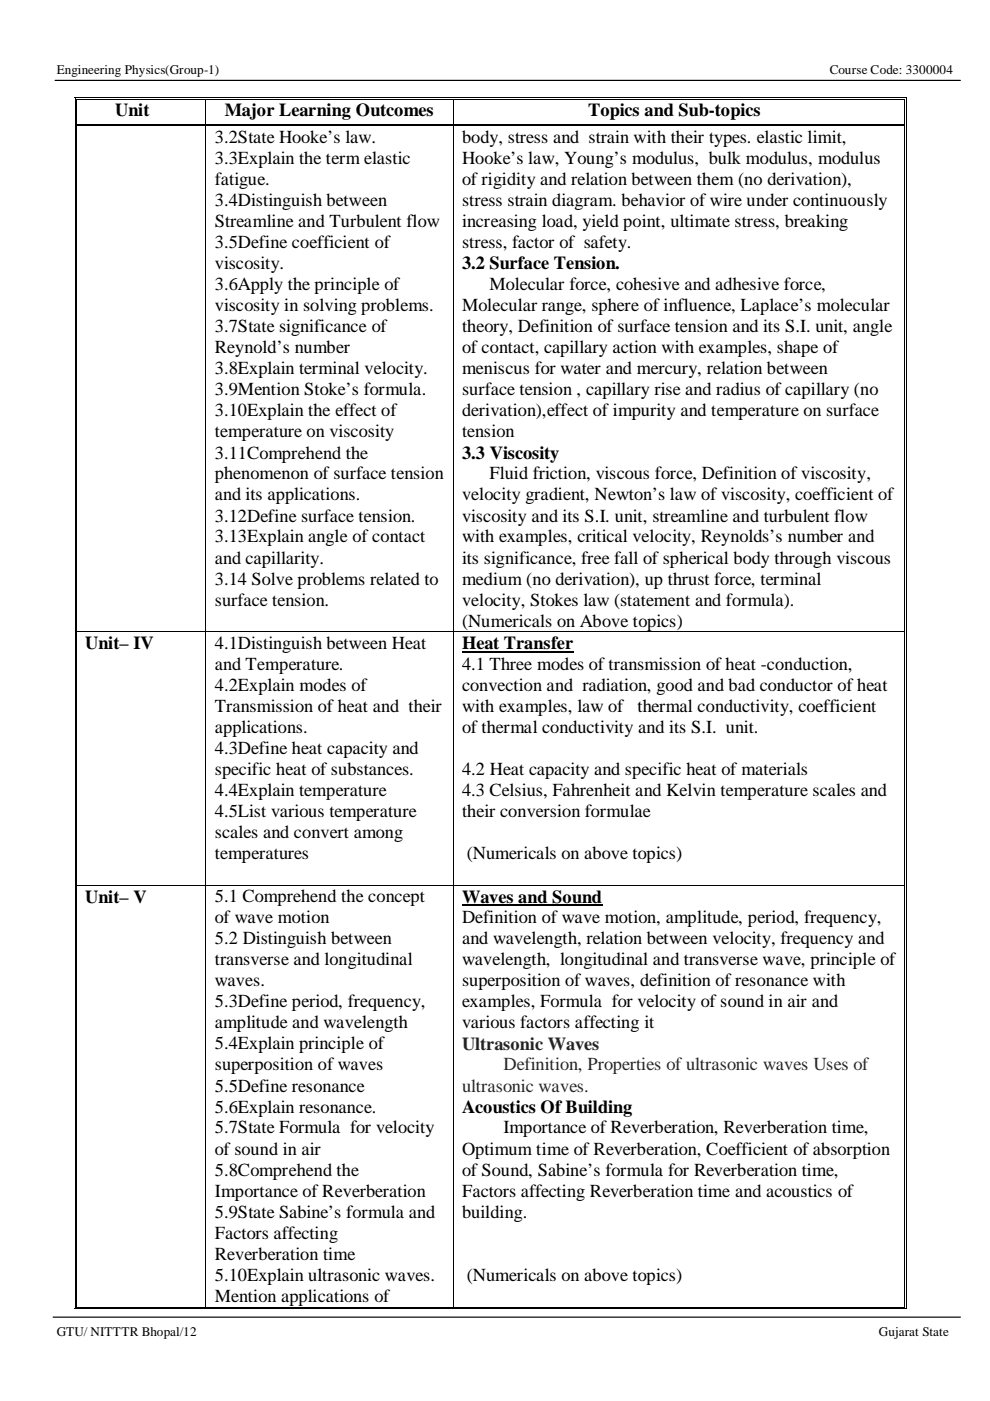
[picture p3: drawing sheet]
<svg xmlns="http://www.w3.org/2000/svg" width="210mm" height="297mm" viewBox="0 0 210 297" stroke-linecap="round" stroke-linejoin="round" font-family="sans-serif">
<defs><g id="words">
<g font-size="3.9">
<text x="24.4" y="24.7">Unit</text>
<text x="47.7" y="24.7">Major Learning Outcomes</text>
<text x="124.7" y="24.7">Topics and Sub-topics</text>
<text x="45.6" y="30.3">3.2State Hooke’s law.</text>
<text x="45.6" y="34.7">3.3Explain the term elastic</text>
<text x="98" y="30.3">body, stress and strain with their types. elastic limit,</text>
<text x="98" y="34.7">Hooke’s law, Young’s modulus, bulk modulus, modulus</text>
<text x="45.6" y="39.1">fatigue.</text>
<text x="98" y="39.1">of rigidity and relation between them (no derivation),</text>
<text x="45.6" y="43.6">3.4Distinguish between</text>
<text x="98" y="43.6">stress strain diagram. behavior of wire under continuously</text>
<text x="45.6" y="48.1">Streamline and Turbulent flow</text>
<text x="45.6" y="52.6">3.5Define coefficient of</text>
<text x="98" y="48.1">increasing load, yield point, ultimate stress, breaking</text>
<text x="98" y="52.6">stress, factor of safety.</text>
<text x="45.6" y="57">viscosity.</text>
<text x="98" y="57.1">3.2 Surface Tension.</text>
<text x="45.6" y="61.5">3.6Apply the principle of</text>
<text x="45.6" y="66">viscosity in solving problems.</text>
<text x="98" y="66">Molecular range, sphere of influence, Laplace’s molecular</text>
<text x="103.8" y="61.5">Molecular force, cohesive and adhesive force,</text>
<text x="45.6" y="70.4">3.7State significance of</text>
<text x="98" y="70.4">theory, Definition of surface tension and its S.I. unit, angle</text>
<text x="45.6" y="74.9">Reynold’s number</text>
<text x="98" y="74.9">of contact, capillary action with examples, shape of</text>
<text x="45.6" y="79.4">3.8Explain terminal velocity.</text>
<text x="45.6" y="83.8">3.9Mention Stoke’s formula.</text>
<text x="98" y="79.4">meniscus for water and mercury, relation between</text>
<text x="98" y="83.8">surface tension , capillary rise and radius of capillary (no</text>
<text x="45.6" y="88.3">3.10Explain the effect of</text>
<text x="98" y="88.3">derivation),effect of impurity and temperature on surface</text>
<text x="45.6" y="92.7">temperature on viscosity</text>
<text x="98" y="92.7">tension</text>
<text x="45.6" y="97.2">3.11Comprehend the</text>
<text x="45.6" y="101.6">phenomenon of surface tension</text>
<text x="98" y="97.3">3.3 Viscosity</text>
<text x="103.8" y="101.6">Fluid friction, viscous force, Definition of viscosity,</text>
<text x="45.6" y="106.1">and its applications.</text>
<text x="98" y="106.1">velocity gradient, Newton’s law of viscosity, coefficient of</text>
<text x="45.6" y="110.6">3.12Define surface tension.</text>
<text x="98" y="110.6">viscosity and its S.I. unit, streamline and turbulent flow</text>
<text x="45.6" y="115">3.13Explain angle of contact</text>
<text x="45.6" y="119.5">and capillarity.</text>
<text x="98" y="115">with examples, critical velocity, Reynolds’s number and</text>
<text x="98" y="119.5">its significance, free fall of spherical body through viscous</text>
<text x="45.6" y="124">3.14 Solve problems related to</text>
<text x="98" y="124">medium (no derivation), up thrust force, terminal</text>
<text x="45.6" y="128.5">surface tension.</text>
<text x="98" y="128.5">velocity, Stokes law (statement and formula).</text>
<text x="18" y="137.6">Unit– IV</text>
<text x="45.6" y="137.5">4.1Distinguish between Heat</text>
<text x="98" y="132.9">(Numericals on Above topics)</text>
<text x="98" y="137.6">Heat Transfer</text>
<text x="45.6" y="142">and Temperature.</text>
<text x="98" y="142">4.1 Three modes of transmission of heat -conduction,</text>
<text x="45.6" y="146.4">4.2Explain modes of</text>
<text x="98" y="146.4">convection and radiation, good and bad conductor of heat</text>
<text x="45.6" y="150.9">Transmission of heat and their</text>
<text x="45.6" y="155.4">applications.</text>
<text x="98" y="150.9">with examples, law of</text>
<text x="98" y="155.4">of thermal conductivity and its S.I. unit.</text>
<text x="135.2" y="150.9">thermal conductivity, coefficient</text>
<text x="45.6" y="159.9">4.3Define heat capacity and</text>
<text x="45.6" y="164.3">specific heat of substances.</text>
<text x="98" y="164.3">4.2 Heat capacity and specific heat of materials</text>
<text x="45.6" y="168.8">4.4Explain temperature</text>
<text x="45.6" y="173.3">4.5List various temperature</text>
<text x="98" y="168.8">4.3 Celsius, Fahrenheit and Kelvin temperature scales and</text>
<text x="98" y="173.3">their conversion formulae</text>
<text x="45.6" y="177.7">scales and convert among</text>
<text x="45.6" y="182.1">temperatures</text>
<text x="99" y="182.1">(Numericals on above topics)</text>
<text x="18" y="191.4">Unit– V</text>
<text x="45.6" y="191.3">5.1 Comprehend the concept</text>
<text x="98" y="191.4">Waves and Sound</text>
<text x="45.6" y="195.7">of wave motion</text>
<text x="98" y="195.7">Definition of wave motion, amplitude, period, frequency,</text>
<text x="45.6" y="200.2">5.2 Distinguish between</text>
<text x="98" y="200.2">and wavelength, relation between velocity, frequency and</text>
<text x="45.6" y="204.7">transverse and longitudinal</text>
<text x="45.6" y="209.1">waves.</text>
<text x="98" y="204.7">wavelength, longitudinal and transverse wave, principle of</text>
<text x="98" y="209.1">superposition of waves, definition of resonance with</text>
<text x="45.6" y="213.6">5.3Define period, frequency,</text>
<text x="98" y="213.6">examples, Formula for velocity of sound in air and</text>
<text x="45.6" y="218">amplitude and wavelength</text>
<text x="98" y="218">various factors affecting it</text>
<text x="45.6" y="222.4">5.4Explain principle of</text>
<text x="45.6" y="226.9">superposition of waves</text>
<text x="45.6" y="231.4">5.5Define resonance</text>
<text x="45.6" y="235.9">5.6Explain resonance.</text>
<text x="98" y="236">Acoustics Of Building</text>
<text x="45.6" y="240.3">5.7State Formula for velocity</text>
<text x="45.6" y="244.8">of sound in air</text>
<text x="98" y="244.8">Optimum time of Reverberation, Coefficient of absorption</text>
<text x="106.8" y="240.3">Importance of Reverberation, Reverberation time,</text>
<text x="45.6" y="249.3">5.8Comprehend the</text>
<text x="98" y="249.3">of Sound, Sabine’s formula for Reverberation time,</text>
<text x="45.6" y="253.7">Importance of Reverberation</text>
<text x="98" y="253.7">Factors affecting Reverberation time and acoustics of</text>
<text x="45.6" y="258.2">5.9State Sabine’s formula and</text>
<text x="45.6" y="262.7">Factors affecting</text>
<text x="98" y="258.2">building.</text>
<text x="45.6" y="267.2">Reverberation time</text>
<text x="45.6" y="271.6">5.10Explain ultrasonic waves.</text>
<text x="99" y="271.6">(Numericals on above topics)</text>
<text x="45.6" y="276">Mention applications of</text>
</g>
<g font-size="3.9" fill="#292526">
<text x="98" y="222.5">Ultrasonic Waves</text>
<text x="106.8" y="226.9">Definition, Properties of ultrasonic waves Uses of</text>
<text x="98" y="231.4">ultrasonic waves.</text>
</g>
<g font-size="2.8">
<text x="12" y="15.8">Engineering Physics(Group-1)</text>
<text x="175.9" y="15.8">Course Code: 3300004</text>
<text x="12" y="283.2">GTU/ NITTTR Bhopal/12</text>
<text x="186.4" y="283.2">Gujarat State</text>
</g>
</g></defs>
<path d="M11.7 17h191.9M11.3 279.3h192.3" fill="none" stroke="#000" stroke-width=".25"/>
<g fill="#000">
<path d="M15.8 20.6h.2v.5h-.2zM15.8 20.6h.5v.2h-.5zM15.8 26.3h.2v.5h-.2zM16.2 20.9h.1v.2h-.1zM16.2 26.3h.1v.1h-.1zM16.2 26.6h.1v.2h-.1zM43.5 20.6h.5v.2h-.5zM43.5 20.9h.5v.2h-.5zM43.5 26.3h.5v.1h-.5zM43.5 26.6h.5v.2h-.5zM96 20.6h.5v.2h-.5zM96 20.9h.5v.2h-.5z"/>
<path d="M96 26.3h.5v.1h-.5zM96 26.6h.5v.2h-.5zM191.8 20.6h.5v.2h-.5zM191.8 20.9h.1v.2h-.1zM191.8 26.3h.1v.1h-.1zM191.8 26.6h.1v.2h-.1zM192.1 20.6h.2v.5h-.2zM192.1 26.3h.2v.5h-.2zM15.8 133.9h.2v.2h-.2zM16.2 133.9h.1v.2h-.1zM43.5 133.9h.2v.2h-.2zM96 133.9h.2v.2h-.2z"/>
<path d="M191.8 133.9h.1v.2h-.1zM192.1 133.9h.2v.2h-.2zM15.8 187.6h.2v.1h-.2zM16.2 187.6h.1v.1h-.1zM43.5 187.6h.2v.1h-.2zM96 187.6h.2v.1h-.2zM191.8 187.6h.1v.1h-.1zM192.1 187.6h.2v.1h-.2zM15.8 277.1h.2v.5h-.2zM15.8 277.4h.5v.2h-.5zM16.2 277.1h.1v.1h-.1zM43.5 277.1h.5v.1h-.5z"/>
<path d="M43.5 277.4h.5v.2h-.5zM96 277.1h.5v.1h-.5zM96 277.4h.5v.2h-.5zM191.8 277.4h.5v.2h-.5zM191.8 277.1h.1v.1h-.1zM192.1 277.1h.2v.5h-.2z"/>
</g>
<g fill="none" stroke="#000" stroke-width=".21">
<path d="M15.9 21.1v5.2M15.9 26.8v107.1M16.3 21.1v5.2M16.3 26.8v107.1M16.3 20.7h27.2M16.3 21h27.2M16.3 26.4h27.2M16.3 26.7h27.2M43.6 21.1v5.2M43.6 26.8v107.1M44 20.7h52M44 21h52"/>
<path d="M44 26.4h52M44 26.7h52M96.1 21.1v5.2M96.1 26.8v107.1M96.5 20.7h95.3M96.5 21h95.3M96.5 26.4h95.3M96.5 26.7h95.3M191.9 21.1v5.2M191.9 26.8v107.1M192.2 21.1v5.2M192.2 26.8v107.1"/>
<path d="M15.9 134.1v53.5M16.3 134.1v53.5M16.3 134h27.2M43.6 134.1v53.5M43.7 134h52.3M96.1 134.1v53.5M96.2 134h95.6M191.9 134.1v53.5M192.2 134.1v53.5M15.9 187.7v89.4M16.3 187.7v89.4M16.3 187.6h27.2"/>
<path d="M43.6 187.7v89.4M43.7 187.6h52.3M96.1 187.7v89.4M96.2 187.6h95.6M191.9 187.7v89.4M192.2 187.7v89.4M16.3 277.5h27.2M16.3 277.1h27.2M44 277.5h52M44 277.1h52M96.5 277.5h95.3M96.5 277.1h95.3"/>
</g>
<path d="M98 138.2h23.6M98 192h29.7" fill="none" stroke="#000" stroke-width=".34"/>
<use href="#words"/>
</svg>
